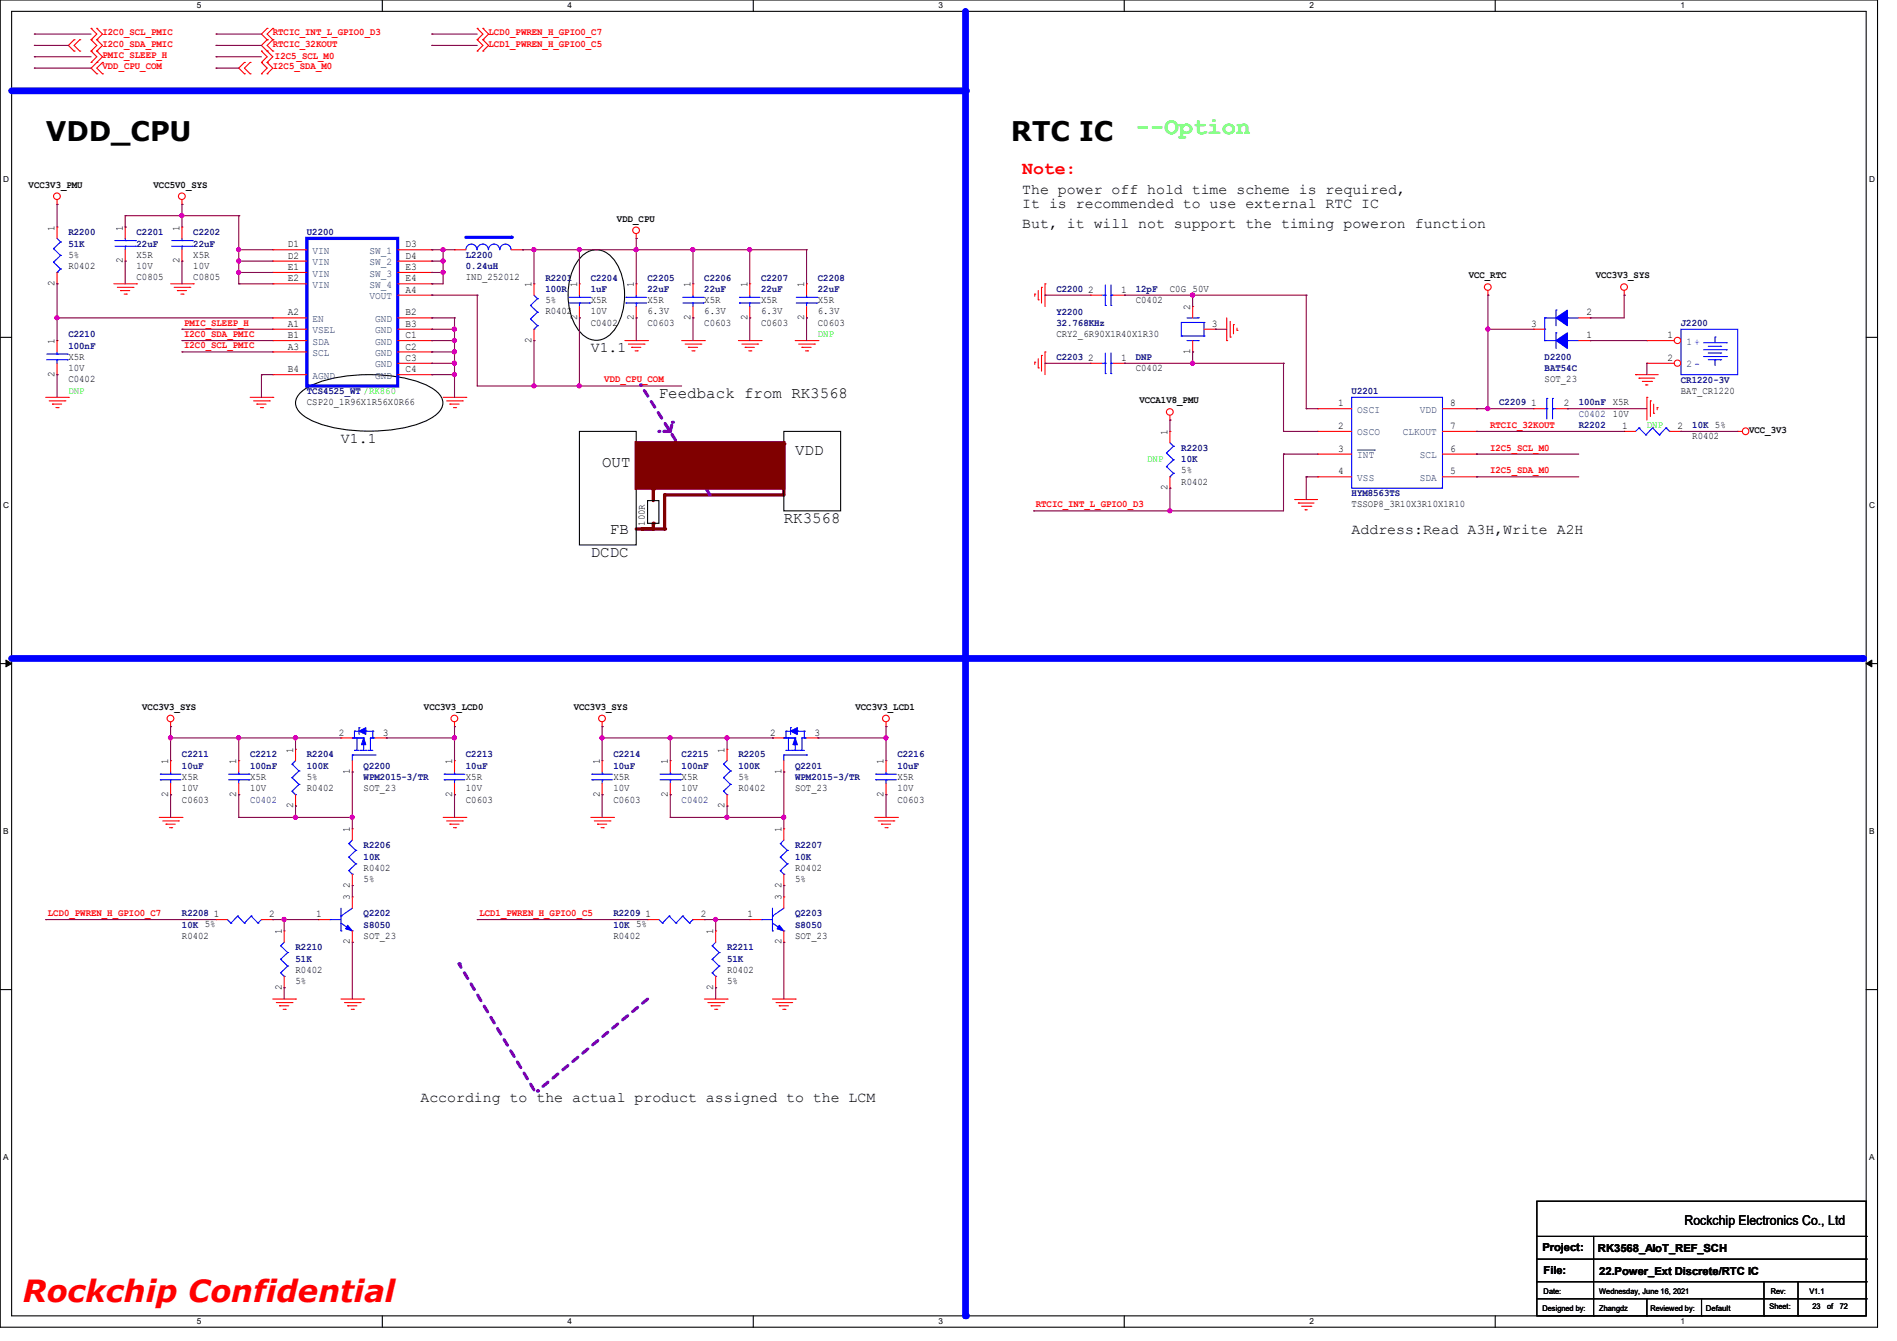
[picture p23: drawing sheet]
<svg xmlns="http://www.w3.org/2000/svg" width="297mm" height="210mm" viewBox="0 0 297 210" stroke-linecap="round" stroke-linejoin="round" font-family="sans-serif">
<defs><g id="words">
<text font-size="4.8" fill="#f00" x="3.6" y="204">Rockchip Confidential</text>
<g font-size="4.2">
<text x="7.2" y="22">VDD_CPU</text>
<text x="158.3" y="22">RTC IC</text>
</g>
<text font-size="3.7" fill="#0f0" x="177.8" y="21">--Option</text>
<text font-size="2.8" fill="#f00" x="160.1" y="27.3">Note:</text>
<g font-size="2.5">
<text x="103.2" y="62.4">Feedback from RK3568</text>
<text x="124.5" y="71.3">VDD</text>
<text x="94.3" y="73.1">OUT</text>
<text x="95.5" y="83.6">FB</text>
<text x="122.7" y="82">RK3568</text>
<text x="92.5" y="87.3">DCDC</text>
</g>
<g font-size="2.3">
<text x="160.1" y="30.3">The power off hold time scheme is required,</text>
<text x="160.1" y="32.6">It is recommended to use external RTC IC</text>
<text x="160.1" y="35.6">But, it will not support the timing poweron function</text>
<text x="92.5" y="55.2">V1.1</text>
<text x="53.4" y="69.4">V1.1</text>
<text x="211.6" y="83.7">Address:Read A3H,Write A2H</text>
<text x="65.8" y="172.5">According to the actual product assigned to the LCM</text>
</g>
<text font-size="2.1" x="263.7" y="191.9">Rockchip Electronics Co., Ltd</text>
<g font-size="1.7">
<text x="241.5" y="196">Project:</text>
<text x="250.2" y="196.1">RK3568_AIoT_REF_SCH</text>
<text x="241.7" y="199.5">File:</text>
<text x="250.4" y="199.7">22.Power_Ext Discrete/RTC IC</text>
</g>
<g font-size="1.6" fill="#f00">
<text x="16" y="5.5">I2C0_SCL_PMIC</text>
<text x="42.7" y="5.5">RTCIC_INT_L_GPIO0_D3</text>
<text x="76.5" y="5.5">LCD0_PWREN_H_GPIO0_C7</text>
<text x="16" y="9.1">PMIC_SLEEP_H</text>
<text x="16" y="10.9">VDD_CPU_COM</text>
<text x="16" y="7.3">I2C0_SDA_PMIC</text>
<text x="42.7" y="10.9">I2C5_SDA_M0</text>
<text x="42.7" y="7.3">RTCIC_32KOUT</text>
<text x="43.1" y="9.3">I2C5_SCL_M0</text>
<text x="76.5" y="7.3">LCD1_PWREN_H_GPIO0_C5</text>
<text x="28.8" y="51">PMIC_SLEEP_H</text>
<text x="28.8" y="52.8">I2C0_SDA_PMIC</text>
<text x="28.8" y="54.6">I2C0_SCL_PMIC</text>
<text x="94.6" y="59.9">VDD_CPU_COM</text>
<text x="233.3" y="70.6">I2C5_SCL_M0</text>
<text x="233.3" y="67">RTCIC_32KOUT</text>
<text x="233.3" y="74.1">I2C5_SDA_M0</text>
<text x="162.2" y="79.5">RTCIC_INT_L_GPIO0_D3</text>
<text x="7.5" y="143.5">LCD0_PWREN_H_GPIO0_C7</text>
<text x="75.1" y="143.5">LCD1_PWREN_H_GPIO0_C5</text>
</g>
<g font-size="1.6">
<text x="4.5" y="29.4">VCC3V3_PMU</text>
<text x="24" y="29.4">VCC5V0_SYS</text>
<text x="96.6" y="34.7">VDD_CPU</text>
<text x="8.6" y="36.1" transform="rotate(-90 8.6 36.1)">1</text>
<text x="10.7" y="40.3">5%</text>
<text x="19.2" y="41.2" transform="rotate(-90 19.2 41.2)">2</text>
<text x="19.2" y="36.1" transform="rotate(-90 19.2 36.1)">1</text>
<text x="21.4" y="40.3">X5R</text>
<text x="28.1" y="41.2" transform="rotate(-90 28.1 41.2)">2</text>
<text x="28.1" y="36.1" transform="rotate(-90 28.1 36.1)">1</text>
<text x="30.3" y="40.3">X5R</text>
<text x="45" y="38.7">D1</text>
<text x="45" y="40.5">D2</text>
<text x="63.5" y="38.7">D3</text>
<text x="63.5" y="40.5">D4</text>
<text x="8.6" y="44.8" transform="rotate(-90 8.6 44.8)">2</text>
<text x="10.7" y="42.1">R0402</text>
<text x="21.4" y="43.9">C0805</text>
<text x="21.4" y="42.1">10V</text>
<text x="30.3" y="43.9">C0805</text>
<text x="30.3" y="42.1">10V</text>
<text x="45" y="42.3">E1</text>
<text x="45" y="44.1">E2</text>
<text x="63.5" y="42.3">E3</text>
<text x="63.5" y="44.1">E4</text>
<text x="63.5" y="45.8">A4</text>
<text x="72.9" y="43.9">IND_252012</text>
<text x="83.2" y="45" transform="rotate(-90 83.2 45)">1</text>
<text x="85.4" y="47.5">5%</text>
<text x="90.3" y="45" transform="rotate(-90 90.3 45)">1</text>
<text x="92.5" y="47.5">X5R</text>
<text x="99.2" y="45" transform="rotate(-90 99.2 45)">1</text>
<text x="101.4" y="47.5">X5R</text>
<text x="108.1" y="45" transform="rotate(-90 108.1 45)">1</text>
<text x="110.3" y="47.5">X5R</text>
<text x="117" y="45" transform="rotate(-90 117 45)">1</text>
<text x="119.2" y="47.5">X5R</text>
<text x="125.9" y="45" transform="rotate(-90 125.9 45)">1</text>
<text x="128.1" y="47.5">X5R</text>
<text x="170.4" y="45.8">2</text>
<text x="175.5" y="45.8">1</text>
<text x="177.8" y="47.5">C0402</text>
<text x="183.2" y="45.7">C0G 50V</text>
<text x="229.9" y="43.6">VCC_RTC</text>
<text x="249.8" y="43.6">VCC3V3_SYS</text>
<text x="8.6" y="53.9" transform="rotate(-90 8.6 53.9)">1</text>
<text x="45" y="51.2">A1</text>
<text x="45" y="49.4">A2</text>
<text x="45" y="53">B1</text>
<text x="63.5" y="49.4">B2</text>
<text x="63.5" y="51.2">B3</text>
<text x="63.5" y="53">C1</text>
<text x="83.2" y="53.7" transform="rotate(-90 83.2 53.7)">2</text>
<text x="85.4" y="49.2">R0402</text>
<text x="90.3" y="50.1" transform="rotate(-90 90.3 50.1)">2</text>
<text x="92.5" y="51">C0402</text>
<text x="92.5" y="49.2">10V</text>
<text x="99.2" y="50.1" transform="rotate(-90 99.2 50.1)">2</text>
<text x="101.4" y="51">C0603</text>
<text x="101.4" y="49.2">6.3V</text>
<text x="108.1" y="50.1" transform="rotate(-90 108.1 50.1)">2</text>
<text x="110.3" y="51">C0603</text>
<text x="110.3" y="49.2">6.3V</text>
<text x="117" y="50.1" transform="rotate(-90 117 50.1)">2</text>
<text x="119.2" y="51">C0603</text>
<text x="119.2" y="49.2">6.3V</text>
<text x="125.9" y="50.1" transform="rotate(-90 125.9 50.1)">2</text>
<text x="128.1" y="51">C0603</text>
<text x="128.1" y="49.2">6.3V</text>
<text x="165.4" y="52.8">CRY2_6R90X1R40X1R30</text>
<text x="186.4" y="48.6" transform="rotate(-90 186.4 48.6)">2</text>
<text x="189.7" y="51.2">3</text>
<text x="239.7" y="51.2">3</text>
<text x="248.4" y="53">1</text>
<text x="248.4" y="49.4">2</text>
<text x="261.1" y="53">1</text>
<text x="8.6" y="59" transform="rotate(-90 8.6 59)">2</text>
<text x="10.7" y="59.9">C0402</text>
<text x="10.7" y="56.3">X5R</text>
<text x="10.7" y="58.1">10V</text>
<text x="45" y="58.3">B4</text>
<text x="45" y="54.7">A3</text>
<text x="63.5" y="54.7">C2</text>
<text x="63.5" y="56.5">C3</text>
<text x="63.5" y="58.3">C4</text>
<text x="170.4" y="56.5">2</text>
<text x="175.5" y="56.5">1</text>
<text x="177.8" y="58.1">C0402</text>
<text x="186.4" y="55.5" transform="rotate(-90 186.4 55.5)">1</text>
<text x="241.8" y="59.9">SOT_23</text>
<text x="261.1" y="56.5">2</text>
<text x="48" y="63.5">CSP20_1R96X1R56X0R66</text>
<text x="178.4" y="63.2">VCCA1V8_PMU</text>
<text x="209.5" y="63.6">1</text>
<text x="227.1" y="63.6">8</text>
<text x="239.7" y="63.6">1</text>
<text x="244.9" y="63.6">2</text>
<text x="252.5" y="63.5">X5R</text>
<text x="252.5" y="65.2">10V</text>
<text x="263.2" y="61.7">BAT_CR1220</text>
<text x="182.8" y="68.1" transform="rotate(-90 182.8 68.1)">1</text>
<text x="209.5" y="67.2">2</text>
<text x="209.5" y="70.7">3</text>
<text x="227.1" y="70.7">6</text>
<text x="227.1" y="67.2">7</text>
<text x="254" y="67.2">1</text>
<text x="262.6" y="67.2">2</text>
<text x="265" y="68.8">R0402</text>
<text x="273.8" y="67.8">VCC_3V3</text>
<text x="182.8" y="76.8" transform="rotate(-90 182.8 76.8)">2</text>
<text x="184.9" y="75.9">R0402</text>
<text x="184.9" y="74.1">5%</text>
<text x="209.5" y="74.3">4</text>
<text x="227.1" y="74.3">5</text>
<text x="101" y="82.3" transform="rotate(-90 101 82.3)">100R</text>
<text x="211.6" y="79.5">TSSOP8_3R10X3R10X1R10</text>
<text x="22.3" y="111.2">VCC3V3_SYS</text>
<text x="66.4" y="111.2">VCC3V3_LCD0</text>
<text x="89.8" y="111.2">VCC3V3_SYS</text>
<text x="133.9" y="111.2">VCC3V3_LCD1</text>
<text x="26.3" y="119.7" transform="rotate(-90 26.3 119.7)">1</text>
<text x="37" y="119.7" transform="rotate(-90 37 119.7)">1</text>
<text x="45.9" y="117.9" transform="rotate(-90 45.9 117.9)">1</text>
<text x="53" y="115.2">2</text>
<text x="59.9" y="115.2">3</text>
<text x="70.8" y="119.7" transform="rotate(-90 70.8 119.7)">1</text>
<text x="93.9" y="119.7" transform="rotate(-90 93.9 119.7)">1</text>
<text x="104.6" y="119.7" transform="rotate(-90 104.6 119.7)">1</text>
<text x="113.5" y="117.9" transform="rotate(-90 113.5 117.9)">1</text>
<text x="120.6" y="115.2">2</text>
<text x="127.5" y="115.2">3</text>
<text x="138.3" y="119.7" transform="rotate(-90 138.3 119.7)">1</text>
<text x="26.3" y="124.8" transform="rotate(-90 26.3 124.8)">2</text>
<text x="28.5" y="125.7">C0603</text>
<text x="28.5" y="122.1">X5R</text>
<text x="28.5" y="123.9">10V</text>
<text x="37" y="124.8" transform="rotate(-90 37 124.8)">2</text>
<text x="39.2" y="122.1">X5R</text>
<text x="39.2" y="123.9">10V</text>
<text x="48" y="123.9">R0402</text>
<text x="48" y="122.1">5%</text>
<text x="54.8" y="121.2" transform="rotate(-90 54.8 121.2)">1</text>
<text x="56.9" y="123.9">SOT_23</text>
<text x="70.8" y="124.8" transform="rotate(-90 70.8 124.8)">2</text>
<text x="72.9" y="125.7">C0603</text>
<text x="72.9" y="122.1">X5R</text>
<text x="72.9" y="123.9">10V</text>
<text x="93.9" y="124.8" transform="rotate(-90 93.9 124.8)">2</text>
<text x="96.1" y="125.7">C0603</text>
<text x="96.1" y="122.1">X5R</text>
<text x="96.1" y="123.9">10V</text>
<text x="104.6" y="124.8" transform="rotate(-90 104.6 124.8)">2</text>
<text x="106.7" y="122.1">X5R</text>
<text x="106.7" y="123.9">10V</text>
<text x="115.6" y="123.9">R0402</text>
<text x="115.6" y="122.1">5%</text>
<text x="122.3" y="121.2" transform="rotate(-90 122.3 121.2)">1</text>
<text x="124.5" y="123.9">SOT_23</text>
<text x="138.3" y="124.8" transform="rotate(-90 138.3 124.8)">2</text>
<text x="140.5" y="125.7">C0603</text>
<text x="140.5" y="122.1">X5R</text>
<text x="140.5" y="123.9">10V</text>
<text x="45.9" y="126.6" transform="rotate(-90 45.9 126.6)">2</text>
<text x="54.8" y="130.3" transform="rotate(-90 54.8 130.3)">1</text>
<text x="113.5" y="126.6" transform="rotate(-90 113.5 126.6)">2</text>
<text x="122.3" y="130.3" transform="rotate(-90 122.3 130.3)">1</text>
<text x="56.9" y="136.4">R0402</text>
<text x="124.5" y="136.4">R0402</text>
<text x="33.5" y="143.6">1</text>
<text x="42.2" y="143.6">2</text>
<text x="49.5" y="143.6">1</text>
<text x="54.8" y="141" transform="rotate(-90 54.8 141)">3</text>
<text x="54.8" y="139" transform="rotate(-90 54.8 139)">2</text>
<text x="56.9" y="138.1">5%</text>
<text x="101" y="143.6">1</text>
<text x="109.7" y="143.6">2</text>
<text x="117.1" y="143.6">1</text>
<text x="122.3" y="141" transform="rotate(-90 122.3 141)">3</text>
<text x="122.3" y="139" transform="rotate(-90 122.3 139)">2</text>
<text x="124.5" y="138.1">5%</text>
<text x="28.5" y="147">R0402</text>
<text x="44.1" y="146.3" transform="rotate(-90 44.1 146.3)">1</text>
<text x="54.8" y="147.9" transform="rotate(-90 54.8 147.9)">2</text>
<text x="56.9" y="147">SOT_23</text>
<text x="96.1" y="147">R0402</text>
<text x="111.7" y="146.3" transform="rotate(-90 111.7 146.3)">1</text>
<text x="122.3" y="147.9" transform="rotate(-90 122.3 147.9)">2</text>
<text x="124.5" y="147">SOT_23</text>
<text x="44.1" y="155" transform="rotate(-90 44.1 155)">2</text>
<text x="46.3" y="152.4">R0402</text>
<text x="46.3" y="154.1">5%</text>
<text x="111.7" y="155" transform="rotate(-90 111.7 155)">2</text>
<text x="113.8" y="152.4">R0402</text>
<text x="113.8" y="154.1">5%</text>
</g>
<g font-size="1.6" fill="#000080">
<text x="10.7" y="36.8">R2200</text>
<text x="10.7" y="38.6">51K</text>
<text x="21.4" y="36.8">C2201</text>
<text x="21.4" y="38.6">22uF</text>
<text x="30.3" y="36.8">C2202</text>
<text x="30.3" y="38.6">22uF</text>
<text x="48" y="36.8">U2200</text>
<text x="72.9" y="40.4">L2200</text>
<text x="72.9" y="42.2">0.24uH</text>
<text x="85.4" y="43.9">R2201</text>
<text x="85.4" y="45.7">100R</text>
<text x="92.5" y="43.9">C2204</text>
<text x="92.5" y="45.7">1uF</text>
<text x="101.4" y="43.9">C2205</text>
<text x="101.4" y="45.7">22uF</text>
<text x="110.3" y="43.9">C2206</text>
<text x="110.3" y="45.7">22uF</text>
<text x="119.2" y="43.9">C2207</text>
<text x="119.2" y="45.7">22uF</text>
<text x="128.1" y="43.9">C2208</text>
<text x="128.1" y="45.7">22uF</text>
<text x="165.4" y="45.7">C2200</text>
<text x="177.8" y="45.7">12pF</text>
<text x="10.7" y="52.8">C2210</text>
<text x="165.4" y="49.3">Y2200</text>
<text x="165.4" y="51.1">32.768KHz</text>
<text x="263.2" y="51.1">J2200</text>
<text x="10.7" y="54.6">100nF</text>
<text x="165.4" y="56.4">C2203</text>
<text x="177.8" y="56.4">DNP</text>
<text x="241.8" y="56.4">D2200</text>
<text x="241.8" y="58.2">BAT54C</text>
<text x="263.2" y="59.9">CR1220-3V</text>
<text x="48" y="61.7">TCS4525_WT /RK860</text>
<text x="211.6" y="61.7">U2201</text>
<text x="234.7" y="63.5">C2209</text>
<text x="247.2" y="63.5">100nF</text>
<text x="247.2" y="65.2">C0402</text>
<text x="184.9" y="70.6">R2203</text>
<text x="247.2" y="67.1">R2202</text>
<text x="265" y="67.1">10K 5%</text>
<text x="184.9" y="72.4">10K</text>
<text x="211.6" y="77.7">HYM8563TS</text>
<text x="28.5" y="118.6">C2211</text>
<text x="39.2" y="118.6">C2212</text>
<text x="48" y="118.6">R2204</text>
<text x="72.9" y="118.6">C2213</text>
<text x="96.1" y="118.6">C2214</text>
<text x="106.7" y="118.6">C2215</text>
<text x="115.6" y="118.6">R2205</text>
<text x="140.5" y="118.6">C2216</text>
<text x="28.5" y="120.4">10uF</text>
<text x="39.2" y="120.4">100nF</text>
<text x="39.2" y="125.7">C0402</text>
<text x="48" y="120.4">100K</text>
<text x="56.9" y="120.4">Q2200</text>
<text x="56.9" y="122.2">WPM2015-3/TR</text>
<text x="72.9" y="120.4">10uF</text>
<text x="96.1" y="120.4">10uF</text>
<text x="106.7" y="120.4">100nF</text>
<text x="106.7" y="125.7">C0402</text>
<text x="115.6" y="120.4">100K</text>
<text x="124.5" y="120.4">Q2201</text>
<text x="124.5" y="122.2">WPM2015-3/TR</text>
<text x="140.5" y="120.4">10uF</text>
<text x="56.9" y="132.8">R2206</text>
<text x="56.9" y="134.6">10K</text>
<text x="124.5" y="132.8">R2207</text>
<text x="124.5" y="134.6">10K</text>
<text x="28.5" y="143.5">R2208</text>
<text x="56.9" y="143.5">Q2202</text>
<text x="96.1" y="143.5">R2209</text>
<text x="124.5" y="143.5">Q2203</text>
<text x="28.5" y="145.3">10K 5%</text>
<text x="46.3" y="148.8">R2210</text>
<text x="56.9" y="145.3">S8050</text>
<text x="96.1" y="145.3">10K 5%</text>
<text x="113.8" y="148.8">R2211</text>
<text x="124.5" y="145.3">S8050</text>
<text x="46.3" y="150.6">51K</text>
<text x="113.8" y="150.6">51K</text>
</g>
<g font-size="1.6" fill="#004080">
<text x="48.9" y="39.8">VIN</text>
<text x="48.9" y="41.5">VIN</text>
<text x="57.8" y="39.8">SW_1</text>
<text x="57.8" y="41.5">SW_2</text>
<text x="48.9" y="43.3">VIN</text>
<text x="48.9" y="45.1">VIN</text>
<text x="57.8" y="43.3">SW_3</text>
<text x="57.8" y="45.1">SW_4</text>
<text x="57.8" y="46.9">VOUT</text>
<text x="48.9" y="52.2">VSEL</text>
<text x="48.9" y="50.4">EN</text>
<text x="48.9" y="54">SDA</text>
<text x="58.7" y="50.4">GND</text>
<text x="58.7" y="52.2">GND</text>
<text x="58.7" y="54">GND</text>
<text x="264.1" y="54">1 +</text>
<text x="48.9" y="59.3">AGND</text>
<text x="48.9" y="55.8">SCL</text>
<text x="58.7" y="55.8">GND</text>
<text x="58.7" y="57.5">GND</text>
<text x="58.7" y="59.3">GND</text>
<text x="264.1" y="57.5">2 -</text>
<text x="212.5" y="64.6">OSCI</text>
<text x="222.3" y="64.6">VDD</text>
<text x="212.5" y="68.2">OSCO</text>
<text x="212.5" y="71.8">INT</text>
<text x="219.6" y="68.2">CLKOUT</text>
<text x="222.3" y="71.8">SCL</text>
<text x="212.5" y="75.3">VSS</text>
<text x="222.3" y="75.3">SDA</text>
</g>
<g font-size="1.6" fill="#0f0">
<text x="128.1" y="52.8">DNP</text>
<text x="10.7" y="61.7">DNP</text>
<text x="257.8" y="67">DNP</text>
<text x="179.6" y="72.3">DNP</text>
</g>
<g font-size="1.3">
<text x="30.8" y="1.3">5</text>
<text x="88.9" y="1.3">4</text>
<text x="146.9" y="1.3">3</text>
<text x="205" y="1.3">2</text>
<text x="263.1" y="1.3">1</text>
<text x=".5" y="28.4">D</text>
<text x="292.7" y="28.4">D</text>
<text x=".5" y="79.5">C</text>
<text x="292.7" y="79.5">C</text>
<text x=".5" y="130.6">B</text>
<text x="292.7" y="130.6">B</text>
<text x=".5" y="181.7">A</text>
<text x="292.7" y="181.7">A</text>
<text x="30.8" y="207.4">5</text>
<text x="88.9" y="207.4">4</text>
<text x="146.9" y="207.4">3</text>
<text x="205" y="207.4">2</text>
<text x="263.1" y="207.4">1</text>
</g>
<g font-size="1.2">
<text x="241.7" y="202.6">Date:</text>
<text x="250.4" y="202.6">Wednesday, June 16, 2021</text>
<text x="277.2" y="202.6">Rev:</text>
<text x="283.3" y="202.6">V1.1</text>
<text x="241.5" y="205.3">Designed by:</text>
<text x="250.4" y="205.3">Zhangdz</text>
<text x="258.4" y="205.3">Reviewed by:</text>
<text x="267.1" y="205.3">Default</text>
<text x="277.1" y="205.1">Sheet:</text>
<text x="283.8" y="205.1">23</text>
<text x="286.1" y="205.1">of</text>
<text x="288.1" y="205.1">72</text>
</g>
</g></defs>
<path d="M0 0h294v207.9h-294zM1.8 1.8h290.4v204.3h-290.4z" fill="none" stroke="#000" stroke-width=".17"/>
<g fill="#fff">
<path d="M30.8 .2h.7v1.4h-.7z"/>
<path d="M30.8 206.2h.7v1.4h-.7z"/>
</g>
<path d="M59.9 0v1.8M59.9 206.1v1.8" fill="none" stroke="#000" stroke-width=".17"/>
<g fill="#fff">
<path d="M88.9 .2h.6v1.4h-.6z"/>
<path d="M88.9 206.2h.6v1.4h-.6z"/>
</g>
<path d="M117.9 0v1.8M117.9 206.1v1.8" fill="none" stroke="#000" stroke-width=".17"/>
<g fill="#fff">
<path d="M146.9 .2h.7v1.4h-.7z"/>
<path d="M146.9 206.2h.7v1.4h-.7z"/>
</g>
<path d="M176 0v1.8M176 206.1v1.8" fill="none" stroke="#000" stroke-width=".17"/>
<g fill="#fff">
<path d="M205 .2h.7v1.4h-.7z"/>
<path d="M205 206.2h.7v1.4h-.7z"/>
</g>
<path d="M234.1 0v1.8M234.1 206.1v1.8" fill="none" stroke="#000" stroke-width=".17"/>
<g fill="#fff">
<path d="M263.1 .2h.7v1.4h-.7z"/>
<path d="M263.1 206.2h.7v1.4h-.7z"/>
<path d="M.5 27.3h.9v1.4h-.9z"/>
<path d="M292.7 27.3h.8v1.4h-.8z"/>
<path d="M.5 78.4h.9v1.4h-.9z"/>
<path d="M292.7 78.4h.8v1.4h-.8z"/>
</g>
<path d="M0 52.8h1.8M292.2 52.8h1.8" fill="none" stroke="#000" stroke-width=".17"/>
<g fill="#fff">
<path d="M.5 129.5h.8v1.4h-.8z"/>
<path d="M292.7 129.5h.8v1.4h-.8z"/>
</g>
<path d="M0 103.9h1.8M292.2 103.9h1.8" fill="none" stroke="#000" stroke-width=".17"/>
<path d="M.9 103.4l.9 .5-.9 .5zM292.2 103.9l.9-.5v1z" fill="#000" stroke="#000" stroke-width=".16"/>
<g fill="#fff">
<path d="M.5 180.5h.8v1.4h-.8z"/>
<path d="M292.7 180.5h.8v1.4h-.8z"/>
</g>
<path d="M0 155h1.8M292.2 155h1.8" fill="none" stroke="#000" stroke-width=".17"/>
<path d="M122.7 69.5v8" fill="none" stroke="#800000" stroke-width=".51"/>
<circle cx="122.7" cy="69.5" r=".25" fill="#800000"/>
<path d="M104.1 77.5h18.6" fill="none" stroke="#800000" stroke-width=".51"/>
<circle cx="104.1" cy="77.5" r=".25" fill="#800000"/>
<path d="M102.3 82v.8" fill="none" stroke="#800000" stroke-width=".51"/>
<circle cx="102.3" cy="82" r=".25" fill="#800000"/>
<path d="M102.3 76.6v1.8" fill="none" stroke="#800000" stroke-width=".51"/>
<circle cx="102.3" cy="76.6" r=".25" fill="#800000"/>
<path d="M101.4 78.4h1.8v3.6h-1.8z" fill="none" stroke="#000" stroke-width=".17"/>
<path d="M104.1 77.5v5.3" fill="none" stroke="#800000" stroke-width=".51"/>
<circle cx="104.1" cy="82.8" r=".25" fill="#800000"/>
<path d="M99.6 82.8h2.7" fill="none" stroke="#800000" stroke-width=".51"/>
<circle cx="102.3" cy="82.8" r=".25" fill="#800000"/>
<path d="M100.5 82.8h3.6" fill="none" stroke="#800000" stroke-width=".51"/>
<circle cx="100.5" cy="82.8" r=".25" fill="#800000"/>
<path d="M111.2 77.5l-10.9-17.2" fill="none" stroke="#8000ff" stroke-width=".51" stroke-dasharray="1 1"/>
<circle cx="100.3" cy="60.3" r=".25" fill="#8000ff" stroke-dasharray="1 1"/>
<path d="M104.9 67.6l.4-1.5" fill="none" stroke="#8000ff" stroke-width=".51" stroke-dasharray="1 1"/>
<circle cx="105.3" cy="66.1" r=".25" fill="#8000ff" stroke-dasharray="1 1"/>
<path d="M104.9 67.6h-1.7" fill="none" stroke="#8000ff" stroke-width=".51" stroke-dasharray="1 1"/>
<circle cx="103.2" cy="67.6" r=".25" fill="#8000ff" stroke-dasharray="1 1"/>
<path d="M90.7 67.6h8.9v17.7h-8.9zM122.7 67.6h8.9v12.4h-8.9z" fill="none" stroke="#000" stroke-width=".17"/>
<path d="M99.6 69.3h23.1v7.2h-23.1z" fill-rule="evenodd" fill="#800000" stroke="#800000" stroke-width=".51"/>
<path d="M1.8 103.1h289.8" fill="none" stroke="#00f" stroke-width="1.1"/>
<circle cx="291.6" cy="103.1" r=".53" fill="#00f"/>
<path d="M1.8 14.2h149.4" fill="none" stroke="#00f" stroke-width="1.1"/>
<circle cx="151.2" cy="14.2" r=".53" fill="#00f"/>
<path d="M151.2 1.8v204.3" fill="none" stroke="#00f" stroke-width="1.1"/>
<circle cx="151.2" cy="206.1" r=".53" fill="#00f"/>
<path d="M90.8 40.5a3.2 3.2 0 0 1 5.2 0 9.9 9.9 0 0 1 0 11.4 3.2 3.2 0 0 1-5.2 0 9.9 9.9 0 0 1 0-11.4zM47.2 61.4a12.6 12.6 0 0 1 6.1-2.4 25 25 0 0 1 13.6 1.4 3.7 3.7 0 0 1 2.4 2.7 2.87 2.87 0 0 1-1.5 2.2 19.6 19.6 0 0 1-10 2.2 19.6 19.6 0 0 1-10-2.2 2.6 2.6 0 0 1-1.4-2.8l.3-.6z" fill="none" stroke="#000" stroke-width=".17"/>
<path d="M83.6 170.7l-11.7-19.7" fill="none" stroke="#8000ff" stroke-width=".51" stroke-dasharray="1 1"/>
<circle cx="71.9" cy="151" r=".25" fill="#8000ff" stroke-dasharray="1 1"/>
<path d="M101.4 156.5l-17.2 14.4" fill="none" stroke="#8000ff" stroke-width=".51" stroke-dasharray="1 1"/>
<circle cx="84.2" cy="170.9" r=".25" fill="#8000ff" stroke-dasharray="1 1"/>
<g fill="none" stroke="#f00" stroke-width=".17">
<path d="M11.6 8h.1M11.6 6.2h.1M11.6 6.2l-.9 .9 .9 .9M12.5 6.2h.1M12.5 8h.1M12.5 6.2l-.9 .9 .9 .9M14.3 8h.1M14.3 9.8h.1M14.3 6.2h.1M14.3 4.4h.1M14.3 8l.9 .9-.9 .9M14.3 4.4l.9 .9-.9 .9"/>
<path d="M14.3 6.2l.9 .9-.9 .9M15.2 8h.1M15.2 9.8h.1M15.2 11.6h.1M15.2 6.2h.1M15.2 4.4h.1M15.2 8l.8 .9-1.7 1.8 .9 .9M15.2 4.4l.8 .9-.8 .9M15.2 6.2l.8 .9-.8 .9M16 11.6h.1M16 9.8h.1M16 9.8l-.8 .9 .8 .9"/>
<path d="M38.3 11.6h.1M38.3 9.8h.1M38.3 9.8l-.9 .9 .9 .9M39.2 9.8h.1M39.2 11.6h.1M39.2 9.8l-.9 .9 .9 .9M40.9 9.8h.1M40.9 11.6h.1M40.9 8h.1M40.9 9.8l.9 .9-.9 .9M40.9 8l.9 .9-.9 .9M41.8 9.8h.1"/>
<path d="M41.8 11.6h.1M41.8 8h.1M41.8 4.4h.1M41.8 6.2h.1M41.8 6.2l-.9 .9 1.8 1.8-.9 .9M41.8 9.8l.9 .9-.9 .9M41.8 4.4l-.9 .9 .9 .9M42.7 6.2h.1M42.7 4.4h.1M42.7 8h.1M42.7 6.2l-.9 .9 .9 .9M42.7 4.4l-.9 .9 .9 .9"/>
<path d="M74.7 6.2h.1M74.7 4.4h.1M74.7 8h.1M74.7 4.4l.9 .9-.9 .9M74.7 6.2l.9 .9-.9 .9M75.6 6.2h.1M75.6 4.4h.1M75.6 8h.1M75.6 4.4l.9 .9-.9 .9M75.6 6.2l.9 .9-.9 .9M8.9 32h.1M8.9 35.6h.1"/>
<path d="M8.9 31.3v.7M8.9 35.6v1.7M19.6 35.6h.1M19.6 35.6v1.7M19.6 39.1v1.8M28.5 32h.1M28.5 35.6h.1M28.5 31.3v.7M28.5 35.6v1.7M28.5 39.1v1.8M42.7 39.1h.1M42.7 39.1h5.3"/>
<path d="M62.3 39.1h5.3M67.6 39.1h.1M99.6 37.3h.1M99.6 36.6v.7M8.9 53.3h.1M8.9 58.7h.1M8.9 44.4h.1M8.9 42.7v1.7M8.9 53.3v1.8M8.9 56.9v1.8M17.8 44.4h3.6M18.4 45h2.4"/>
<path d="M18.9 45.5h.1M18.9 45.5h1.4M19.4 46.1h.4M19.6 40.9h.1M19.8 46.1h.1M20.8 45h.1M21.4 44.4h.1M26.7 44.4h3.6M27.3 45h2.4M27.8 45.5h.1M27.8 45.5h1.4M28.3 46.1h.4"/>
<path d="M28.5 40.9h.1M28.7 46.1h.1M29.7 45h.1M30.3 44.4h.1M42.7 40.9h.1M42.7 42.7h.1M42.7 44.4h.1M42.7 51.6h.1M42.7 49.8h.1M42.7 53.3h.1M42.7 58.7h.1M42.7 55.1h.1"/>
<path d="M42.7 44.4h5.3M42.7 53.3h5.3M42.7 58.7h5.3M42.7 40.9h5.3M42.7 42.7h5.3M42.7 49.8h5.3M42.7 51.6h5.3M42.7 55.1h5.3M62.3 44.4h5.3M62.3 53.3h5.3M62.3 58.7h5.3M62.3 46.2h5.3"/>
<path d="M62.3 40.9h5.3M62.3 42.7h5.3M62.3 49.8h5.3M62.3 51.6h5.3M62.3 55.1h5.3M62.3 56.9h5.3M67.6 40.9h.1M67.6 42.7h.1M67.6 44.4h.1M67.6 49.8h.1M67.6 51.6h.1M67.6 53.3h.1"/>
<path d="M67.6 55.1h.1M67.6 56.9h.1M67.6 58.7h.1M67.6 46.2h.1M83.6 44.4h.1M83.6 53.3h.1M83.6 44.4v1.8M83.6 51.6v1.7M90.7 44.4h.1M90.7 49.8h.1M90.7 44.4v1.8M90.7 48v1.8"/>
<path d="M97.8 53.3h3.6M98.4 53.9h2.4M98.9 54.4h.1M98.9 54.4h1.4M99.4 54.9h.4M99.6 44.4h.1M99.6 49.8h.1M99.6 44.4v1.8M99.6 48v1.8M99.8 54.9h.1M100.8 53.9h.1M101.4 53.3h.1"/>
<path d="M106.7 53.3h3.6M107.3 53.9h2.4M107.8 54.4h.1M107.8 54.4h1.4M108.3 54.9h.4M108.5 44.4h.1M108.5 49.8h.1M108.5 44.4v1.8M108.5 48v1.8M108.7 54.9h.1M109.7 53.9h.1M110.3 53.3h.1"/>
<path d="M115.6 53.3h3.6M116.2 53.9h2.4M116.7 54.4h.1M116.7 54.4h1.4M117.2 54.9h.4M117.4 44.4h.1M117.4 49.8h.1M117.4 44.4v1.8M117.4 48v1.8M117.6 54.9h.1M118.6 53.9h.1M119.2 53.3h.1"/>
<path d="M124.5 53.3h3.6M125.1 53.9h2.4M125.6 54.4h.1M125.6 54.4h1.4M126.1 54.9h.3M126.3 44.4h.1M126.3 49.8h.1M126.3 44.4v1.8M126.3 48v1.8M126.4 54.9h.1M127.5 53.9h.1M128.1 53.3h.1"/>
<path d="M162 46.1h.1M162 56.7h.1M162 46.1v.3M162 56.7v.4M162.6 46.9h.1M162.6 57.6h.1M162.6 45.5v1.4M162.6 56.2v1.4M163.1 45h.1M163.1 55.7h.1M163.1 45v2.5M163.1 55.7v2.4"/>
<path d="M163.6 44.4h.1M163.6 55.1h.1M163.6 44.4v3.6M163.6 55.1v3.6M170.7 46.2h.1M170.7 56.9h.1M170.7 46.2h1.8M170.7 56.9h1.8M174.3 46.2h1.8M174.3 56.9h1.8M176.1 46.2h.1M176.1 56.9h.1"/>
<path d="M186.7 55.1h.1M186.7 48h.1M186.7 48v1.8M186.7 53.3v1.8M188.5 51.6h1.8M190.3 51.6h.1M192.1 53.3h.1M192.1 49.8v3.5M192.6 52.8h.1M192.6 50.3v2.5M193.1 50.8h.1M193.1 50.8v1.5"/>
<path d="M193.7 51.7h.1M193.7 51.4v.3M233 46.2h.1M233 45.5v.7M254.3 46.2h.1M254.3 45.5v.7M256.1 58.7h.1M256.1 58.7h3.5M256.6 59.2h.1M256.6 59.2h2.5M257.1 59.7h1.5M258.6 59.7h.1"/>
<path d="M7.2 62.2h3.5M7.7 62.8h2.5M8.2 63.3h.1M8.2 63.3h1.5M8.8 63.8h.3M9.1 63.8h.1M10.2 62.8h.1M10.7 62.2h.1M39.2 62.2h3.5M39.7 62.8h2.5M40.2 63.3h.1M40.2 63.3h1.5"/>
<path d="M40.8 63.8h.3M41.1 63.8h.1M42.2 62.8h.1M42.7 62.2h.1M69.4 62.2h3.5M69.9 62.8h2.5M70.4 63.3h.1M70.4 63.3h1.5M71 63.8h.3M71.3 63.8h.1M72.4 62.8h.1M72.9 62.2h.1"/>
<path d="M183.2 65.8h.1M183.2 67.6h.1M183.2 76.5h.1M183.2 65.1v.7M183.2 67.6v1.7M183.2 74.7v1.8M202.7 78.2h.1M202.7 78.2h3.6M203.3 78.8h.1M203.3 78.8h2.4M203.8 79.3h1.4M204.3 79.8h.1"/>
<path d="M204.3 79.8h.4M205.2 79.3h.1M206.3 64h.1M206.3 67.6h.1M206.3 71.1h.1M206.3 74.7h.1M206.3 67.6h5.3M206.3 64h5.3M206.3 71.1h5.3M206.3 74.7h5.3M225.8 67.6h5.4M225.8 64h5.4"/>
<path d="M225.8 71.1h5.4M225.8 74.7h5.4M231.2 74.7h.1M231.2 71.1h.1M231.2 67.6h.1M231.2 64h.1M240.1 64h.1M240.1 64h1.8M243.6 64h1.8M245.4 64h.1M254.3 67.6h.1M254.3 67.6h1.8"/>
<path d="M257.7 60.3h.1M257.7 60.3h.3M257.9 62.2h.1M257.9 62.2v3.6M258.4 62.8h.1M258.4 62.8v2.4M258.9 64.7h.1M258.9 63.3v1.4M259.5 63.8h.1M259.5 63.8v.4M261.4 67.6h1.8M263.2 67.6h.1"/>
<path d="M272.1 67.6h.1M272.1 67.6h.7M26.7 113.8h.1M26.7 119.1h.1M26.7 113.1v.7M26.7 119.1v1.8M37.4 119.1h.1M37.4 119.1v1.8M46.3 117.3h.1M46.3 117.3v1.8M53.4 115.6h.1M53.4 115.6h1.8"/>
<path d="M55.2 119.1v1.8M58.7 115.6h1.8M60.5 115.6h.1M71.2 113.8h.1M71.2 119.1h.1M71.2 113.1v.7M71.2 119.1v1.8M94.3 113.8h.1M94.3 119.1h.1M94.3 113.1v.7M94.3 119.1v1.8M104.9 119.1h.1"/>
<path d="M104.9 119.1v1.8M113.8 117.3h.1M113.8 117.3v1.8M120.9 115.6h.1M120.9 115.6h1.8M122.7 119.1v1.8M126.3 115.6h1.8M128.1 115.6h.1M138.7 113.8h.1M138.7 119.1h.1M138.7 113.1v.7M138.7 119.1v1.8"/>
<path d="M24.9 128h3.6M25.5 128.6h2.4M26 129.1h.1M26 129.1h1.4M26.5 129.6h.4M26.7 124.5h.1M26.7 122.7v1.8M26.9 129.6h.1M27.9 128.6h.1M28.5 128h.1M37.4 124.5h.1M37.4 122.7v1.8"/>
<path d="M46.3 126.2h.1M46.3 124.5v1.7M55.2 120.9h.1M55.2 129.8h.1M55.2 138.7h.1M55.2 129.8v1.8M55.2 136.9v1.8M69.4 128h3.5M69.9 128.6h2.5M70.4 129.1h.1M70.4 129.1h1.5M71 129.6h.3"/>
<path d="M71.2 124.5h.1M71.2 122.7v1.8M71.3 129.6h.1M72.4 128.6h.1M72.9 128h.1M92.5 128h3.6M93 128.6h2.5M93.6 129.1h.1M93.6 129.1h1.4M94.1 129.6h.3M94.3 124.5h.1M94.3 122.7v1.8"/>
<path d="M94.4 129.6h.1M95.5 128.6h.1M96.1 128h.1M104.9 124.5h.1M104.9 122.7v1.8M113.8 126.2h.1M113.8 124.5v1.7M122.7 120.9h.1M122.7 129.8h.1M122.7 138.7h.1M122.7 129.8v1.8M122.7 136.9v1.8"/>
<path d="M136.9 128h3.6M137.5 128.6h2.5M138 129.1h.1M138 129.1h1.4M138.6 129.6h.3M138.7 124.5h.1M138.7 122.7v1.8M138.9 129.6h.1M140 128.6h.1M140.5 128h.1M33.8 144h.1M33.8 144h1.8"/>
<path d="M40.9 144h1.8M42.7 144h.1M42.7 156.5h3.6M43.3 157h2.4M43.8 157.5h.1M43.8 157.5h1.4M44.3 158.1h.4M44.5 145.8h.1M44.5 154.7h.1M44.5 145.8v1.8M44.5 152.9v1.8M44.7 158.1h.1"/>
<path d="M45.7 157h.1M46.3 156.5h.1M49.8 144h.1M49.8 144h1.8M53.4 156.5h3.5M53.9 157h2.5M54.4 157.5h.1M54.4 157.5h1.5M55 158.1h.3M55.2 147.6h.1M55.2 140.5h.1M55.2 140.5v1.7"/>
<path d="M55.2 145.8v1.8M55.3 158.1h.1M56.4 157h.1M56.9 156.5h.1M101.4 144h.1M101.4 144h1.8M108.5 144h1.8M110.3 144h.1M110.3 156.5h3.5M110.8 157h2.5M111.3 157.5h.1M111.3 157.5h1.5"/>
<path d="M111.9 158.1h.3M112.1 145.8h.1M112.1 154.7h.1M112.1 145.8v1.8M112.1 152.9v1.8M112.2 158.1h.1M113.3 157h.1M113.8 156.5h.1M117.4 144h.1M117.4 144h1.8M120.9 156.5h3.6M121.5 157h2.5"/>
<path d="M122 157.5h.1M122 157.5h1.4M122.6 158.1h.3M122.7 147.6h.1M122.7 140.5h.1M122.7 140.5v1.7M122.7 145.8v1.8M122.9 158.1h.1M124 157h.1M124.5 156.5h.1"/>
<circle cx="8.9" cy="30.7" r=".52"/>
<circle cx="28.5" cy="30.7" r=".52"/>
<circle cx="99.6" cy="36.1" r=".52"/>
<circle cx="232.9" cy="45" r=".52"/>
<circle cx="254.3" cy="45" r=".52"/>
<circle cx="183.2" cy="64.5" r=".52"/>
<circle cx="273.3" cy="67.5" r=".52"/>
<circle cx="26.7" cy="112.5" r=".52"/>
<circle cx="71.2" cy="112.5" r=".52"/>
<circle cx="94.3" cy="112.5" r=".52"/>
<circle cx="138.7" cy="112.5" r=".52"/>
</g>
<g fill="none" stroke="#000" stroke-width=".17">
<path d="M240.6 188.1h51.6v18h-51.6zM240.6 193.6h51.6M240.6 197.2h51.6M249.5 193.6v12.5M292.2 193.6h.1M292.2 197.2h.1M240.6 200.7h51.6M240.6 203.4h51.6M249.5 206.1h.1M257.9 206.1h.1M257.9 203.4v2.7M266.4 206.1h.1"/>
<path d="M266.4 203.4v2.7M276.2 206.1h.1M276.2 200.7v5.4M281.5 206.1h.1M281.5 200.7v5.4M292.2 200.7h.1M292.2 203.4h.1"/>
</g>
<g fill="none" stroke="#00f" stroke-width=".17">
<path d="M8.4 38.9h.1M8.4 38.9l1.1 1.1M8.9 37.3l.6 .6M9.5 37.9h.1M9.5 37.9l-1.1 1M18 38.6h3.2M18 37.7h3.2M19.6 37.7h.1M19.6 38.6h.1M19.6 37.3v.4M19.6 38.6v.5M21.2 38.6h.1"/>
<path d="M21.2 37.7h.1M26.9 38.6h3.2M26.9 37.7h3.2M28.5 37.7h.1M28.5 38.6h.1M28.5 37.3v.4M28.5 38.6v.5M30.1 38.6h.1M30.1 37.7h.1M7.3 56.3h3.2M7.3 55.5h3.2M8.4 41.1h.1"/>
<path d="M8.4 41.1l1.1 1M8.9 55.5h.1M8.9 56.3h.1M8.9 42.7h.1M8.9 55.1v.4M8.9 56.3v.6M9.5 40h.1M9.5 42.1h.1M9.5 40l-1.1 1.1M9.5 42.1l-.6 .6M10.5 56.3h.1M10.5 55.5h.1"/>
<path d="M83.1 47.8h.1M83.1 50h.1M83.1 47.8l1.1 1.1M83.1 50l1.1 1M83.6 51.6h.1M83.6 46.2l.6 .6M84.2 46.8h.1M84.2 48.9h.1M84.2 51h.1M84.2 46.8l-1.1 1M84.2 48.9l-1.1 1.1M84.2 51l-.6 .6"/>
<path d="M89.1 47.5h3.2M89.1 46.6h3.2M90.7 46.6h.1M90.7 47.5h.1M90.7 46.2v.4M90.7 47.5v.5M92.3 47.5h.1M92.3 46.6h.1M98 47.5h.1M98 46.6h.1M98 47.5h3.2M98 46.6h3.2"/>
<path d="M99.6 46.6h.1M99.6 47.5h.1M99.6 46.2v.4M99.6 47.5v.5M106.9 47.5h3.2M106.9 46.6h3.2M108.5 46.6h.1M108.5 47.5h.1M108.5 46.2v.4M108.5 47.5v.5M110.1 47.5h.1M110.1 46.6h.1"/>
<path d="M115.8 47.5h.1M115.8 46.6h.1M115.8 47.5h3.2M115.8 46.6h3.2M117.4 46.6h.1M117.4 47.5h.1M117.4 46.2v.4M117.4 47.5v.5M124.7 47.5h3.2M124.7 46.6h3.2M126.3 46.6h.1M126.3 47.5h.1"/>
<path d="M126.3 46.2v.4M126.3 47.5v.5M127.9 47.5h.1M127.9 46.6h.1M172.5 46.2h.6M172.5 56.9h.6M173.1 47.8h.1M173.1 46.2h.1M173.1 58.5h.1M173.1 56.9h.1M173.1 44.6v3.2M173.1 55.3v3.2"/>
<path d="M173.9 46.2h.1M173.9 47.8h.1M173.9 56.9h.1M173.9 58.5h.1M173.9 46.2h.4M173.9 44.6v3.2M173.9 55.3v3.2M173.9 56.9h.4M185 50.5h.1M185 52.6h.1M185 52.6h3.5M185 50.5h3.5"/>
<path d="M185 50.5v2.1M185.8 53.3h1.8M185.8 49.8h1.8M187.6 53.3h.1M187.6 49.8h.1M188.5 52.6h.1M188.5 50.5h.1M188.5 50.5v2.1M263.2 51.6h8.9v7.1h-8.9zM266.7 53.7h3.6M266.7 54.8h3.6M266.7 55.8h3.6"/>
<path d="M267.5 56.3h1.9M267.5 54.2h1.9M267.5 55.3h1.9M268.5 52.8h.1M268.5 56.3h.1M268.5 52.8v.9M268.5 56.3v.9M269.4 54.2h.1M269.4 55.3h.1M269.4 56.3h.1M270.3 53.7h.1M270.3 54.8h.1"/>
<path d="M270.3 55.8h.1M182.6 71h.1M182.6 73.1h.1M182.6 71l1.1 1M182.6 73.1l1.1 1M183.2 74.7h.1M183.2 69.3l.5 .6M183.7 69.9h.1M183.7 72h.1M183.7 74.1h.1M183.7 69.9l-1.1 1.1M183.7 72l-1.1 1.1"/>
<path d="M183.7 74.1l-.5 .6M211.6 62.2h14.2v14.3h-14.2zM241.9 64h.3M242.2 64h.1M242.2 62.4h.1M242.2 62.4v3.2M243.1 62.4h.1M243.1 64h.1M243.1 64h.5M243.1 62.4v3.2M256.6 67h.1M256.6 67l-.5 .6"/>
<path d="M256.6 67l1.1 1.1M257.7 68.1h.1M258.7 67h.1M258.7 67l-1 1.1M258.7 67l1.1 1.1M259.8 68.1h.1M260.9 67h.1M260.9 67l-1.1 1.1M260.9 67l.5 .6M261.4 67.6h.1M45.7 119.7h.1M45.7 119.7l1.1 1"/>
<path d="M46.3 119.1l-.6 .6M55.2 115.6h.1M55.2 118.2h.1M55.2 115.6h1.7M55.2 118.2h3.5M55.2 118.2v.9M55.5 117.5h.1M55.5 114.5h.1M55.5 115.6h.1M55.5 117.5h.7M55.5 114.5h.7M55.5 114.5v1.1"/>
<path d="M55.9 115.6h.1M55.9 115.6v1.9M56.2 114h.1M56.2 114v1M56.4 117.5h.1M56.4 117.5h1.1M56.9 115.6h.1M56.9 116.5h.1M56.9 115.6v.7M56.9 116.5v1M57.3 114.5h.1M57.3 114.5h1.1"/>
<path d="M57.7 117.5h.1M57.7 117.5h.7M58 117.5h.1M58 115.6h.1M58 115.6h.7M58 115.6v1.9M58.4 115.6h.1M58.4 114.5h.1M58.4 114.5v1.1M58.7 118.2h.1M113.3 119.7h.1M113.3 119.7l1.1 1"/>
<path d="M113.8 119.1l-.5 .6M122.7 115.6h.1M122.7 118.2h.1M122.7 115.6h1.8M122.7 118.2v.9M122.7 118.2h3.6M123.1 117.5h.1M123.1 114.5h.1M123.1 115.6h.1M123.1 117.5h.7M123.1 114.5h.7M123.1 114.5v1.1"/>
<path d="M123.4 115.6h.1M123.4 115.6v1.9M123.8 114h.1M123.8 114v1M124 117.5h.1M124 117.5h1.1M124.5 115.6h.1M124.5 116.5h.1M124.5 115.6v.7M124.5 116.5v1M124.8 114.5h.1M124.8 114.5h1.1"/>
<path d="M125.2 117.5h.1M125.2 117.5h.7M125.6 117.5h.1M125.6 115.6h.1M125.6 115.6h.7M125.6 115.6v1.9M125.9 115.6h.1M125.9 114.5h.1M125.9 114.5v1.1M126.3 118.2h.1M25.1 122.1h.1M25.1 121.2h.1"/>
<path d="M25.1 122.1h3.2M25.1 121.2h3.2M26.7 121.2h.1M26.7 122.1h.1M26.7 120.9v.3M26.7 122.1v.6M35.8 122.1h3.2M35.8 121.2h3.2M37.4 121.2h.1M37.4 122.1h.1M37.4 120.9v.3M37.4 122.1v.6"/>
<path d="M39 122.1h.1M39 121.2h.1M45.7 121.8h.1M45.7 123.9h.1M45.7 121.8l1.1 1.1M45.7 123.9l.6 .6M46.3 124.5h.1M46.8 120.7h.1M46.8 122.9h.1M46.8 120.7l-1.1 1.1M46.8 122.9l-1.1 1M54.6 132.1h.1"/>
<path d="M54.6 134.2h.1M54.6 136.4h.1M54.6 132.1l1.1 1.1M54.6 134.2l1.1 1.1M54.6 136.4l.6 .5M55.2 136.9h.1M55.2 131.6l-.6 .5M55.7 133.2h.1M55.7 135.3h.1M55.7 133.2l-1.1 1M55.7 135.3l-1.1 1.1M69.6 122.1h.1"/>
<path d="M69.6 121.2h.1M69.6 122.1h3.2M69.6 121.2h3.2M71.2 121.2h.1M71.2 122.1h.1M71.2 120.9v.3M71.2 122.1v.6M92.7 122.1h.1M92.7 121.2h.1M92.7 122.1h3.2M92.7 121.2h3.2M94.3 121.2h.1"/>
<path d="M94.3 122.1h.1M94.3 120.9v.3M94.3 122.1v.6M103.3 122.1h3.3M103.3 121.2h3.3M104.9 121.2h.1M104.9 122.1h.1M104.9 120.9v.3M104.9 122.1v.6M106.6 122.1h.1M106.6 121.2h.1M113.3 121.8h.1"/>
<path d="M113.3 123.9h.1M113.3 121.8l1.1 1.1M113.3 123.9l.5 .6M113.8 124.5h.1M114.4 120.7h.1M114.4 122.9h.1M114.4 120.7l-1.1 1.1M114.4 122.9l-1.1 1M122.2 132.1h.1M122.2 134.2h.1M122.2 136.4h.1M122.2 132.1l1.1 1.1"/>
<path d="M122.2 134.2l1.1 1.1M122.2 136.4l.5 .5M122.7 136.9h.1M122.7 131.6l-.5 .5M123.3 133.2h.1M123.3 135.3h.1M123.3 133.2l-1.1 1M123.3 135.3l-1.1 1.1M137.1 122.1h.1M137.1 121.2h.1M137.1 122.1h3.2M137.1 121.2h3.2"/>
<path d="M138.7 121.2h.1M138.7 122.1h.1M138.7 120.9v.3M138.7 122.1v.6M35.6 144l.6 .6M36.2 144.6h.1M37.2 143.5h.1M37.2 143.5l-1 1.1M37.2 143.5l1.1 1.1M38.3 144.6h.1M39.3 143.5h.1M39.3 143.5l-1 1.1"/>
<path d="M39.3 143.5l1.1 1.1M40.4 144.6h.1M40.9 144h.1M40.9 144l-.5 .6M43.9 148.1h.1M43.9 150.2h.1M43.9 152.4h.1M43.9 148.1l1.1 1.1M43.9 150.2l1.1 1.1M43.9 152.4l.6 .5M44.5 152.9h.1M44.5 147.6l-.6 .5"/>
<path d="M45 149.2h.1M45 151.3h.1M45 149.2l-1.1 1M45 151.3l-1.1 1.1M51.6 144h.1M51.6 144h1.8M53.4 143.5h.1M53.4 145.8h.1M53.4 144.6l1.8 1.2M53.4 142.2v3.6M55.2 145.8h.1M55.2 142.2l-1.8 1.3"/>
<path d="M103.2 144l.5 .6M103.7 144.6h.1M104.8 143.5h.1M104.8 143.5l-1.1 1.1M104.8 143.5l1 1.1M105.8 144.6h.1M106.9 143.5h.1M106.9 143.5l-1.1 1.1M106.9 143.5l1 1.1M107.9 144.6h.1M108.5 144h.1M108.5 144l-.6 .6"/>
<path d="M111.5 148.1h.1M111.5 150.2h.1M111.5 152.4h.1M111.5 148.1l1.1 1.1M111.5 150.2l1.1 1.1M111.5 152.4l.6 .5M112.1 152.9h.1M112.1 147.6l-.6 .5M112.6 149.2h.1M112.6 151.3h.1M112.6 149.2l-1.1 1M112.6 151.3l-1.1 1.1"/>
<path d="M119.2 144h.1M119.2 144h1.7M120.9 143.5h.1M120.9 145.8h.1M120.9 144.6l1.8 1.2M120.9 142.2v3.6M122.7 145.8h.1M122.7 142.2l-1.8 1.3"/>
</g>
<path d="M48 37.3h14.3v23.2h-14.3z" fill="none" stroke="#00f" stroke-width=".51"/>
<g fill="#00f" stroke="#00f" stroke-width=".17">
<path d="M122 144.9l.7 .9-1-.3z"/>
<path d="M54.4 144.9l.8 .9-1.1-.3z"/>
<path d="M124.5 115.6l.3 1h-.6z"/>
<path d="M123.8 114.5l1-.5v1z"/>
<path d="M56.9 115.6l.4 1h-.7z"/>
<path d="M56.2 114.5l1.1-.5v1z"/>
</g>
<path d="M212.5 70.5h2.7M215.2 70.5h.1" fill="none" stroke="#004080" stroke-width=".16"/>
<circle cx="262.6" cy="53.3" r=".5" fill="#fff" stroke="#f00" stroke-width=".17"/>
<path d="M257.9 53.3h.1M257.9 53.3h4.2" fill="none" stroke="#f00" stroke-width=".17"/>
<circle cx="262.6" cy="56.9" r=".5" fill="#fff" stroke="#f00" stroke-width=".17"/>
<path d="M257.9 56.9h.1M257.9 56.9h4.2" fill="none" stroke="#f00" stroke-width=".17"/>
<path d="M72.9 39.1a.87 .87 0 0 1 .9-.9 .87 .87 0 0 1 .9 .9M74.7 39.1a.87 .87 0 0 1 .9-.9 .87 .87 0 0 1 .9 .9M76.5 39.1a.87 .87 0 0 1 .9-.9 .87 .87 0 0 1 .8 .9M78.3 39.1a.87 .87 0 0 1 .8-.9 .87 .87 0 0 1 .9 .9" fill="none" stroke="#00f" stroke-width=".17"/>
<path d="M72.9 37.2h7.2" fill="none" stroke="#00f" stroke-width=".51"/>
<circle cx="80.1" cy="37.2" r=".25" fill="#00f"/>
<path d="M71.2 39.1h.1M71.2 39.1h1.7M80.1 39.1h1.7M81.8 39.1h.1M240.1 51.6h.1M240.1 51.6h1.8M247.2 53.3h1.8M247.2 49.8h1.8M249 53.3h.1M249 49.8h.1" fill="none" stroke="#f00" stroke-width=".17"/>
<g fill="none" stroke="#00f" stroke-width=".17">
<path d="M241.9 53.3h.1M241.9 49.8h.1M241.9 51.6h.1M241.9 53.3h1.7M241.9 49.8h1.7M241.9 49.8v3.5M243.6 52.1h.1M243.6 48.6h.1M243.6 48.6v2.4M243.6 52.1v2.5M245.4 53.3h.1M245.4 49.8h.1"/>
<path d="M245.4 53.3h1.8M245.4 49.8h1.8"/>
</g>
<g fill="#00f" stroke="#00f" stroke-width=".17">
<path d="M243.6 53.3l1.8-1.2v2.5z" fill-rule="evenodd"/>
<path d="M243.6 49.8l1.8-1.2v2.4z" fill-rule="evenodd"/>
</g>
<g fill="none" stroke="#800040" stroke-width=".17">
<path d="M5.4 8.9h.1M5.4 10.7h.1M5.4 5.3h.1M5.4 7.1h.1M5.4 8.9h8.9M5.4 10.7h8.9M5.4 5.3h8.9M5.4 7.1h5.3M33.8 8.9h.1M33.8 10.7h.1M33.8 5.3h.1M33.8 7.1h.1"/>
<path d="M33.8 8.9h7.1M33.8 10.7h3.6M33.8 5.3h7.1M33.8 7.1h7.1M67.6 5.3h.1M67.6 7.1h.1M67.6 5.3h7.1M67.6 7.1h7.1M8.9 32h.1M8.9 32v3.6M19.6 33.8h.1M19.6 35.6h.1"/>
<path d="M19.6 33.8h17.8M19.6 33.8v1.8M28.5 32h.1M28.5 33.8h.1M28.5 32v3.6M37.4 39.1h.1M37.4 33.8h.1M37.4 39.1h5.3M37.4 33.8v10.6M67.6 39.1h.1M67.6 39.1h3.6M69.4 39.1h.1"/>
<path d="M69.4 39.1v5.3h-1.8M81.8 39.1h.1M81.8 39.1h44.5M83.6 39.1h.1M83.6 39.1v5.3M90.7 39.1h.1M90.7 39.1v5.3M99.6 39.1h.1M99.6 37.3h.1M99.6 37.3v7.1M108.5 39.1h.1M108.5 39.1v5.3"/>
<path d="M117.4 39.1h.1M117.4 39.1v5.3M126.3 39.1h.1M126.3 39.1v5.3M8.9 49.8h.1M8.9 44.4h.1M8.9 58.7h.1M8.9 49.8h33.8M8.9 44.4v8.9M8.9 58.7v3.5M19.6 40.9h.1M19.6 40.9v3.5"/>
<path d="M28.5 40.9h.1M28.5 51.6h.1M28.5 53.3h.1M28.5 55.1h.1M28.5 40.9v3.5M28.5 51.6h14.2M28.5 53.3h14.2M28.5 55.1h14.2M37.4 44.4h.1M37.4 40.9h.1M37.4 42.7h.1M37.4 44.4h5.3"/>
<path d="M37.4 40.9h5.3M37.4 42.7h5.3M40.9 58.7h.1M40.9 58.7v3.5M40.9 58.7h1.8M67.6 49.8h.1M67.6 51.6h.1M67.6 53.3h.1M67.6 55.1h.1M67.6 56.9h.1M67.6 58.7h.1M67.6 40.9h.1"/>
<path d="M67.6 42.7h.1M67.6 44.4h.1M67.6 46.2h.1M67.6 49.8h3.6M67.6 51.6h3.6M67.6 56.9h3.6M67.6 46.2h7.1M67.6 53.3h3.6M67.6 40.9h1.8M67.6 42.7h1.8M67.6 58.7h3.6M67.6 55.1h3.6"/>
<path d="M69.4 42.7h.1M69.4 40.9h.1M71.2 49.8h.1M71.2 51.6h.1M71.2 53.3h.1M71.2 55.1h.1M71.2 56.9h.1M71.2 58.7h.1M71.2 49.8v12.4M74.7 46.2h.1M74.7 46.2v14.3h32M83.6 53.3h.1"/>
<path d="M83.6 53.3v7.2M90.7 49.8h.1M90.7 49.8v10.7M99.6 49.8h.1M99.6 49.8v3.5M108.5 49.8h.1M108.5 49.8v3.5M117.4 49.8h.1M117.4 49.8v3.5M126.3 49.8h.1M126.3 49.8v3.5M163.6 46.2h.1"/>
<path d="M163.6 56.9h.1M163.6 56.9h7.1M163.6 46.2h7.1M176.1 46.2h.1M176.1 56.9h.1M176.1 56.9h24.9M176.1 46.2h28.4M186.7 55.1h.1M186.7 56.9h.1M186.7 46.2h.1M186.7 46.2v1.8M186.7 55.1v1.8"/>
<path d="M190.3 51.6h.1M190.3 51.6h1.8M201 56.9h.1M201 56.9v10.7M204.5 46.2h.1M204.5 46.2v17.8M233 51.6h.1M233 46.2h.1M233 51.6h7.1M233 46.2v17.8M249 53.3h.1M249 49.8h.1"/>
<path d="M249 53.3h8.9M254.3 46.2h.1M254.3 46.2v3.6h-5.3M257.9 56.9h.1M257.9 56.9v1.8M83.6 60.5h.1M90.7 60.5h.1M183.2 65.8h.1M183.2 76.5h.1M183.2 65.8v1.8M183.2 76.5v3.5M201 71.1h.1"/>
<path d="M201 67.6h.1M201 71.1h5.3M201 71.1v8.9h-39.2M201 67.6h5.3M204.5 64h.1M204.5 74.7h.1M204.5 64h1.8M204.5 74.7v3.5M204.5 74.7h1.8M231.2 64h.1M231.2 71.1h.1M231.2 74.7h.1"/>
<path d="M231.2 67.6h.1M231.2 64h8.9M231.2 71.1h16M231.2 74.7h16M231.2 67.6h23.1M233 64h.1M245.4 64h.1M245.4 64h12.5M263.2 67.6h.1M263.2 67.6h8.9M161.8 80h.1M183.2 80h.1"/>
<path d="M26.7 113.8h.1M26.7 115.6h.1M26.7 115.6h26.7M26.7 113.8v5.3M37.4 115.6h.1M37.4 115.6v3.5M46.3 115.6h.1M46.3 115.6v1.7M60.5 115.6h.1M60.5 115.6h10.7M71.2 115.6h.1M71.2 113.8h.1"/>
<path d="M71.2 113.8v5.3M94.3 113.8h.1M94.3 115.6h.1M94.3 115.6h26.6M94.3 113.8v5.3M104.9 115.6h.1M104.9 115.6v3.5M113.8 115.6h.1M113.8 115.6v1.7M120.9 115.6h.1M128.1 115.6h.1M128.1 115.6h10.6"/>
<path d="M138.7 115.6h.1M138.7 113.8h.1M138.7 113.8v5.3M26.7 124.5h.1M26.7 124.5v3.5M37.4 124.5h.1M37.4 128h.1M37.4 124.5v3.5M37.4 128h17.8M46.3 128h.1M46.3 126.2h.1M46.3 126.2v1.8"/>
<path d="M55.2 120.9h.1M55.2 128h.1M55.2 138.7h.1M55.2 120.9v8.9M55.2 138.7v1.8M71.2 124.5h.1M71.2 124.5v3.5M94.3 124.5h.1M94.3 124.5v3.5M104.9 124.5h.1M104.9 128h.1M104.9 128h17.8"/>
<path d="M104.9 124.5v3.5M113.8 128h.1M113.8 126.2h.1M113.8 126.2v1.8M122.7 120.9h.1M122.7 128h.1M122.7 138.7h.1M122.7 120.9v8.9M122.7 138.7v1.8M138.7 124.5h.1M138.7 124.5v3.5M7.2 144h.1"/>
<path d="M7.2 144h26.6M42.7 144h.1M42.7 144h7.1M44.5 144h.1M44.5 154.7h.1M44.5 144v1.8M44.5 154.7v1.8M55.2 147.6h.1M55.2 147.6v8.9M74.7 144h.1M74.7 144h26.7M110.3 144h.1"/>
<path d="M110.3 144h7.1M112.1 144h.1M112.1 154.7h.1M112.1 144v1.8M112.1 154.7v1.8M122.7 147.6h.1M122.7 147.6v8.9"/>
</g>
<g fill="#f0f" stroke="#f0f" stroke-width=".17">
<circle cx="83.6" cy="39.1" r=".32"/>
<circle cx="83.6" cy="60.4" r=".32"/>
<circle cx="8.9" cy="49.8" r=".32"/>
<circle cx="186.7" cy="46.2" r=".32"/>
<circle cx="232.9" cy="64" r=".32"/>
<circle cx="232.9" cy="51.5" r=".32"/>
<circle cx="186.7" cy="56.9" r=".32"/>
<circle cx="37.4" cy="39.1" r=".32"/>
<circle cx="37.4" cy="40.9" r=".32"/>
<circle cx="37.4" cy="42.7" r=".32"/>
<circle cx="71.1" cy="51.5" r=".32"/>
<circle cx="71.1" cy="55.1" r=".32"/>
<circle cx="71.1" cy="53.3" r=".32"/>
<circle cx="71.1" cy="56.9" r=".32"/>
<circle cx="71.1" cy="58.7" r=".32"/>
<circle cx="69.4" cy="40.9" r=".32"/>
<circle cx="69.4" cy="39.1" r=".32"/>
<circle cx="69.4" cy="42.7" r=".32"/>
<circle cx="90.7" cy="39.1" r=".32"/>
<circle cx="99.6" cy="39.1" r=".32"/>
<circle cx="90.7" cy="60.4" r=".32"/>
<circle cx="117.4" cy="39.1" r=".32"/>
<circle cx="108.5" cy="39.1" r=".32"/>
<circle cx="183.2" cy="80" r=".32"/>
<circle cx="28.5" cy="33.8" r=".32"/>
<circle cx="71.1" cy="115.5" r=".32"/>
<circle cx="46.2" cy="128" r=".32"/>
<circle cx="55.1" cy="128" r=".32"/>
<circle cx="26.7" cy="115.5" r=".32"/>
<circle cx="46.2" cy="115.5" r=".32"/>
<circle cx="37.4" cy="115.5" r=".32"/>
<circle cx="44.5" cy="144" r=".32"/>
<circle cx="138.7" cy="115.5" r=".32"/>
<circle cx="122.7" cy="128" r=".32"/>
<circle cx="113.8" cy="128" r=".32"/>
<circle cx="112" cy="144" r=".32"/>
<circle cx="94.3" cy="115.5" r=".32"/>
<circle cx="113.8" cy="115.5" r=".32"/>
<circle cx="104.9" cy="115.5" r=".32"/>
</g>
<use href="#words"/>
</svg>
